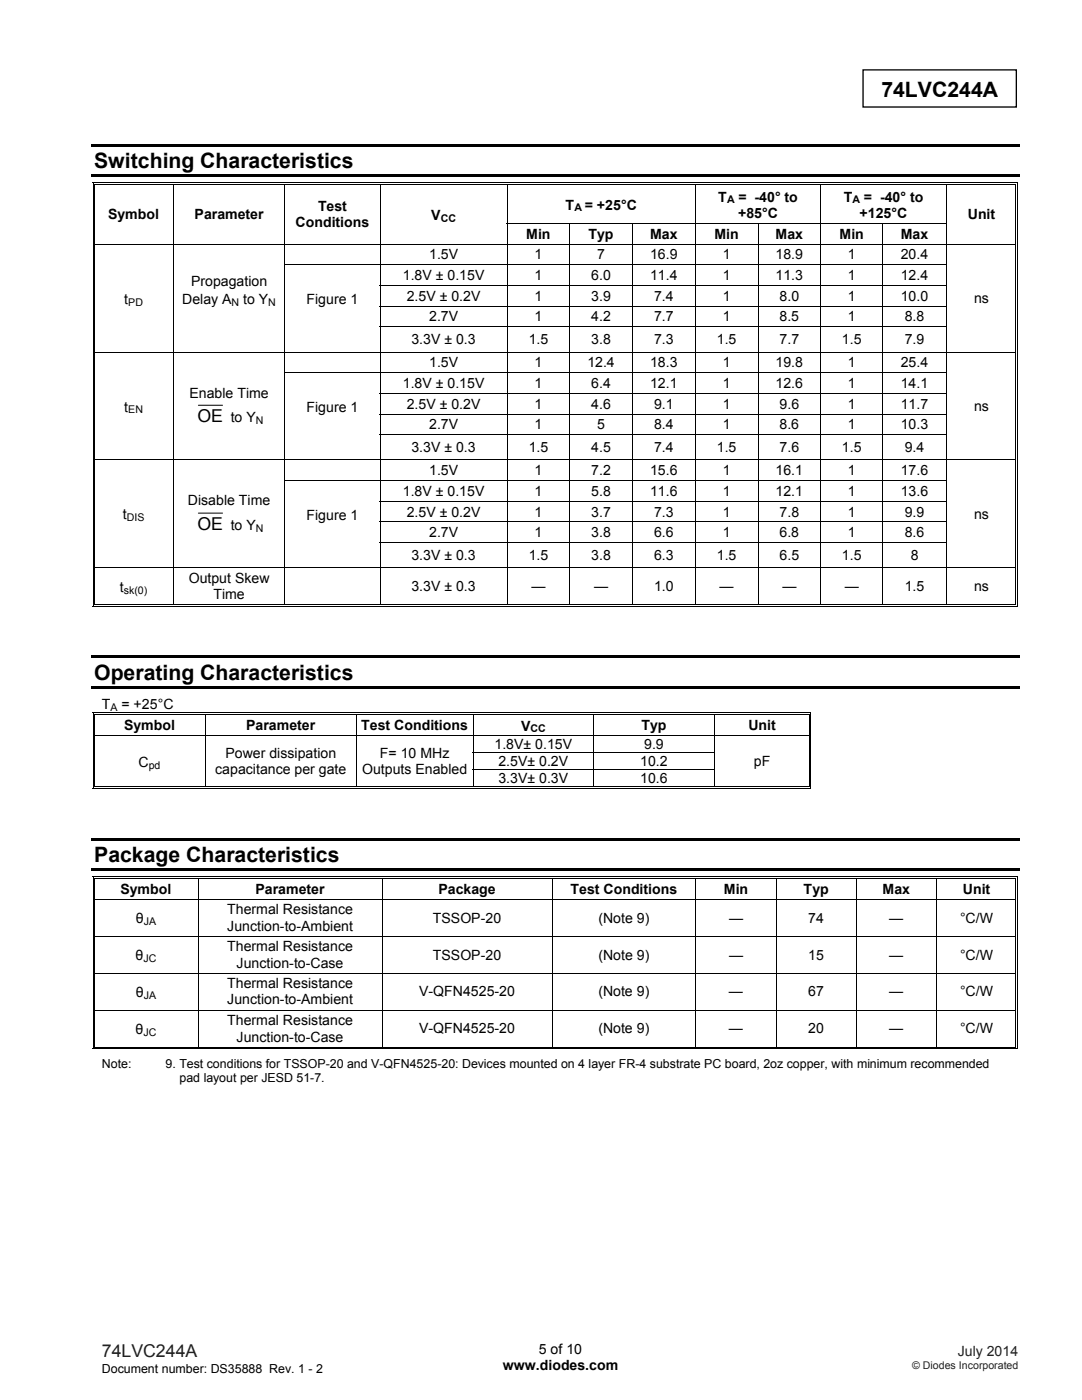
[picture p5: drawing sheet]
<svg xmlns="http://www.w3.org/2000/svg" width="216mm" height="279mm" viewBox="0 0 216 279" stroke-linecap="round" stroke-linejoin="round" font-family="sans-serif">
<defs><g id="words">
<g font-size="4.2">
<text x="175.9" y="19.3">74LVC244A</text>
<text x="18.8" y="33.6">Switching Characteristics</text>
<text x="18.8" y="135.7">Operating Characteristics</text>
<text x="18.8" y="172.1">Package Characteristics</text>
</g>
<g font-size="3.5">
<text x="39.4" y="84.2">OE</text>
<text x="39.4" y="105.7">OE</text>
</g>
<text font-size="3.5" fill="#231f20" x="20.3" y="270.9">74LVC244A</text>
<g font-size="2.8">
<text x="112.9" y="41.8">T</text>
<text x="116.7" y="41.8">= +25°C</text>
<text x="143.3" y="40.2">T</text>
<text x="147.3" y="40.2">= -40° to</text>
<text x="168.4" y="40.2">T</text>
<text x="172.4" y="40.2">= -40° to</text>
<text x="21.6" y="43.8">Symbol</text>
<text x="38.8" y="43.8">Parameter</text>
<text x="59" y="45.4">Conditions</text>
<text x="63.5" y="42.1">Test</text>
<text x="86.1" y="43.9">V</text>
<text x="105" y="47.6">Min</text>
<text x="117.4" y="47.6">Typ</text>
<text x="129.7" y="47.6">Max</text>
<text x="142.6" y="47.6">Min</text>
<text x="147.3" y="43.5">+85°C</text>
<text x="154.8" y="47.6">Max</text>
<text x="167.5" y="47.6">Min</text>
<text x="171.5" y="43.5">+125°C</text>
<text x="179.8" y="47.6">Max</text>
<text x="193.1" y="43.8">Unit</text>
<text x="85.6" y="51.8">1.5V</text>
<text x="106.7" y="51.8">1</text>
<text x="119.2" y="51.8">7</text>
<text x="129.7" y="51.8">16.9</text>
<text x="144.2" y="51.8">1</text>
<text x="154.8" y="51.8">18.9</text>
<text x="169.2" y="51.8">1</text>
<text x="179.7" y="51.8">20.4</text>
<text x="38.1" y="57">Propagation</text>
<text x="80.4" y="55.9">1.8V ± 0.15V</text>
<text x="106.7" y="55.9">1</text>
<text x="118" y="55.9">6.0</text>
<text x="129.7" y="55.9">11.4</text>
<text x="144.2" y="55.9">1</text>
<text x="154.8" y="55.9">11.3</text>
<text x="169.2" y="55.9">1</text>
<text x="179.7" y="55.9">12.4</text>
<text x="24.8" y="60.6">t</text>
<text x="36.3" y="60.6">Delay A</text>
<text x="48.5" y="60.6">to Y</text>
<text x="61.2" y="60.7">Figure 1</text>
<text x="81.2" y="60">2.5V ± 0.2V</text>
<text x="85.6" y="64.2">2.7V</text>
<text x="106.7" y="64.2">1</text>
<text x="106.7" y="60">1</text>
<text x="118" y="64.2">4.2</text>
<text x="118" y="60">3.9</text>
<text x="130.5" y="64.2">7.7</text>
<text x="130.5" y="60">7.4</text>
<text x="144.2" y="64.2">1</text>
<text x="144.2" y="60">1</text>
<text x="155.5" y="64.2">8.5</text>
<text x="155.6" y="60">8.0</text>
<text x="169.2" y="64.2">1</text>
<text x="169.2" y="60">1</text>
<text x="179.7" y="60">10.0</text>
<text x="180.5" y="64.2">8.8</text>
<text x="194.4" y="60.5">ns</text>
<text x="82.1" y="68.7">3.3V ± 0.3</text>
<text x="105.5" y="68.7">1.5</text>
<text x="118" y="68.7">3.8</text>
<text x="130.5" y="68.7">7.3</text>
<text x="143" y="68.7">1.5</text>
<text x="155.6" y="68.7">7.7</text>
<text x="168" y="68.7">1.5</text>
<text x="180.5" y="68.7">7.9</text>
<text x="80.4" y="77.4">1.8V ± 0.15V</text>
<text x="85.6" y="73.3">1.5V</text>
<text x="106.7" y="73.3">1</text>
<text x="106.7" y="77.4">1</text>
<text x="117.2" y="73.3">12.4</text>
<text x="118" y="77.4">6.4</text>
<text x="129.7" y="73.3">18.3</text>
<text x="129.7" y="77.4">12.1</text>
<text x="144.2" y="73.3">1</text>
<text x="144.2" y="77.4">1</text>
<text x="154.8" y="73.3">19.8</text>
<text x="154.8" y="77.4">12.6</text>
<text x="169.2" y="73.3">1</text>
<text x="169.2" y="77.4">1</text>
<text x="179.7" y="73.3">25.4</text>
<text x="179.7" y="77.4">14.1</text>
<text x="24.8" y="82.1">t</text>
<text x="37.8" y="79.3">Enable Time</text>
<text x="61.2" y="82.3">Figure 1</text>
<text x="81.2" y="81.6">2.5V ± 0.2V</text>
<text x="106.7" y="81.6">1</text>
<text x="118" y="81.6">4.6</text>
<text x="130.5" y="81.6">9.1</text>
<text x="144.2" y="81.6">1</text>
<text x="155.6" y="81.6">9.6</text>
<text x="169.2" y="81.6">1</text>
<text x="179.7" y="81.6">11.7</text>
<text x="194.4" y="82">ns</text>
<text x="46" y="84.2">to Y</text>
<text x="85.6" y="85.7">2.7V</text>
<text x="106.7" y="85.7">1</text>
<text x="119.2" y="85.7">5</text>
<text x="130.5" y="85.7">8.4</text>
<text x="144.2" y="85.7">1</text>
<text x="155.6" y="85.7">8.6</text>
<text x="169.2" y="85.7">1</text>
<text x="179.7" y="85.7">10.3</text>
<text x="82.1" y="90.3">3.3V ± 0.3</text>
<text x="85.6" y="94.8">1.5V</text>
<text x="105.5" y="90.3">1.5</text>
<text x="106.7" y="94.8">1</text>
<text x="118" y="94.8">7.2</text>
<text x="118" y="90.3">4.5</text>
<text x="129.7" y="94.8">15.6</text>
<text x="130.5" y="90.3">7.4</text>
<text x="143" y="90.3">1.5</text>
<text x="144.2" y="94.8">1</text>
<text x="154.8" y="94.8">16.1</text>
<text x="155.6" y="90.3">7.6</text>
<text x="168" y="90.3">1.5</text>
<text x="169.2" y="94.8">1</text>
<text x="179.7" y="94.8">17.6</text>
<text x="180.5" y="90.3">9.4</text>
<text x="37.5" y="100.9">Disable Time</text>
<text x="80.4" y="99">1.8V ± 0.15V</text>
<text x="106.7" y="99">1</text>
<text x="118" y="99">5.8</text>
<text x="129.7" y="99">11.6</text>
<text x="144.2" y="99">1</text>
<text x="154.8" y="99">12.1</text>
<text x="169.2" y="99">1</text>
<text x="179.7" y="99">13.6</text>
<text x="24.5" y="103.7">t</text>
<text x="46" y="105.7">to Y</text>
<text x="61.2" y="103.8">Figure 1</text>
<text x="81.2" y="103.1">2.5V ± 0.2V</text>
<text x="85.6" y="107.2">2.7V</text>
<text x="106.7" y="107.2">1</text>
<text x="106.7" y="103.1">1</text>
<text x="118" y="107.2">3.8</text>
<text x="118" y="103.1">3.7</text>
<text x="130.5" y="107.2">6.6</text>
<text x="130.5" y="103.1">7.3</text>
<text x="144.2" y="107.2">1</text>
<text x="144.2" y="103.1">1</text>
<text x="155.5" y="107.2">6.8</text>
<text x="155.6" y="103.1">7.8</text>
<text x="169.2" y="107.2">1</text>
<text x="169.2" y="103.1">1</text>
<text x="180.5" y="107.2">8.6</text>
<text x="180.5" y="103.1">9.9</text>
<text x="194.4" y="103.5">ns</text>
<text x="82.1" y="111.8">3.3V ± 0.3</text>
<text x="105.5" y="111.8">1.5</text>
<text x="118" y="111.8">3.8</text>
<text x="130.5" y="111.8">6.3</text>
<text x="143" y="111.8">1.5</text>
<text x="155.6" y="111.8">6.5</text>
<text x="168" y="111.8">1.5</text>
<text x="181.7" y="111.8">8</text>
<text x="23.9" y="118.1">t</text>
<text x="37.7" y="116.3">Output Skew</text>
<text x="42.6" y="119.6">Time</text>
<text x="82.1" y="118">3.3V ± 0.3</text>
<text x="106" y="118">—</text>
<text x="118.5" y="118">—</text>
<text x="130.5" y="118">1.0</text>
<text x="143.6" y="118">—</text>
<text x="156.1" y="118">—</text>
<text x="168.6" y="118">—</text>
<text x="180.5" y="118">1.5</text>
<text x="194.4" y="118">ns</text>
<text x="20.3" y="141.5">T</text>
<text x="24.2" y="141.5">= +25°C</text>
<text x="24.7" y="145.7">Symbol</text>
<text x="49.1" y="145.7">Parameter</text>
<text x="72.1" y="145.7">Test Conditions</text>
<text x="98.7" y="149.5">1.8V± 0.15V</text>
<text x="104" y="145.8">V</text>
<text x="128" y="145.7">Typ</text>
<text x="128.5" y="149.5">9.9</text>
<text x="149.3" y="145.7">Unit</text>
<text x="27.6" y="153">C</text>
<text x="42.9" y="154.5">capacitance per gate</text>
<text x="45" y="151.3">Power dissipation</text>
<text x="72.2" y="154.5">Outputs Enabled</text>
<text x="75.8" y="151.3">F= 10 MHz</text>
<text x="99.5" y="152.9">2.5V± 0.2V</text>
<text x="127.8" y="152.9">10.2</text>
<text x="150.4" y="152.9">pF</text>
<text x="99.5" y="156.3">3.3V± 0.3V</text>
<text x="127.8" y="156.3">10.6</text>
<text x="24" y="178.4">Symbol</text>
<text x="51" y="178.4">Parameter</text>
<text x="87.5" y="178.4">Package</text>
<text x="113.8" y="178.4">Test Conditions</text>
<text x="144.5" y="178.4">Min</text>
<text x="160.3" y="178.4">Typ</text>
<text x="176.1" y="178.4">Max</text>
<text x="192.1" y="178.4">Unit</text>
<text x="27.1" y="184.3">θ</text>
<text x="45.3" y="182.5">Thermal Resistance</text>
<text x="45.4" y="185.7">Junction-to-Ambient</text>
<text x="86.4" y="184.1">TSSOP-20</text>
<text x="119.4" y="184.1">(Note 9)</text>
<text x="145.5" y="184.1">—</text>
<text x="161.3" y="184.1">74</text>
<text x="177.4" y="184.1">—</text>
<text x="191.6" y="184.1">°C/W</text>
<text x="27.1" y="191.6">θ</text>
<text x="45.3" y="189.9">Thermal Resistance</text>
<text x="86.4" y="191.5">TSSOP-20</text>
<text x="119.4" y="191.5">(Note 9)</text>
<text x="145.5" y="191.5">—</text>
<text x="161.3" y="191.5">15</text>
<text x="177.4" y="191.5">—</text>
<text x="191.6" y="191.5">°C/W</text>
<text x="45.3" y="197.2">Thermal Resistance</text>
<text x="47.2" y="193.1">Junction-to-Case</text>
<text x="27.1" y="199">θ</text>
<text x="45.4" y="200.5">Junction-to-Ambient</text>
<text x="83.7" y="198.9">V-QFN4525-20</text>
<text x="119.4" y="198.9">(Note 9)</text>
<text x="145.5" y="198.9">—</text>
<text x="161.3" y="198.9">67</text>
<text x="177.4" y="198.9">—</text>
<text x="191.6" y="198.9">°C/W</text>
<text x="27.1" y="206.4">θ</text>
<text x="45.3" y="204.6">Thermal Resistance</text>
<text x="47.2" y="207.9">Junction-to-Case</text>
<text x="83.7" y="206.2">V-QFN4525-20</text>
<text x="119.4" y="206.2">(Note 9)</text>
<text x="145.5" y="206.2">—</text>
<text x="161.3" y="206.2">20</text>
<text x="177.4" y="206.2">—</text>
<text x="191.6" y="206.2">°C/W</text>
<text x="100.3" y="273.5">www.diodes.com</text>
<text x="107.5" y="270.2">5 of 10</text>
</g>
<text font-size="2.8" fill="#231f20" x="191.1" y="270.6">July 2014</text>
<g font-size="2.5">
<text x="20.3" y="213.1">Note:</text>
<text x="33" y="213.1">9. Test conditions for TSSOP-20 and V-QFN4525-20: Devices mounted on 4 layer FR-4 substrate PC board, 2oz copper, with minimum recommended</text>
<text x="35.8" y="215.9">pad layout per JESD 51-7.</text>
<text x="20.3" y="274">Document number: DS35888 Rev. 1 - 2</text>
</g>
<g font-size="2.1">
<text x="145.1" y="40.6">A</text>
<text x="170.1" y="40.6">A</text>
<text x="87.9" y="44.2">CC</text>
<text x="114.6" y="42.2">A</text>
<text x="25.6" y="61">PD</text>
<text x="46.2" y="61">N</text>
<text x="53.5" y="61">N</text>
<text x="25.6" y="82.5">EN</text>
<text x="51" y="84.6">N</text>
<text x="25.3" y="104">DIS</text>
<text x="51" y="106.1">N</text>
<text x="24.7" y="118.4">sk(0)</text>
<text x="22" y="141.9">A</text>
<text x="105.9" y="146.2">CC</text>
<text x="29.7" y="153.4">pd</text>
<text x="28.7" y="184.6">JA</text>
<text x="28.6" y="192">JC</text>
<text x="28.7" y="199.4">JA</text>
<text x="28.6" y="206.7">JC</text>
</g>
<text font-size="2.1" fill="#231f20" x="182" y="273.2">© Diodes Incorporated</text>
</g></defs>
<path d="M172.2 13.9h30.6v7.5h-30.6z" fill="none" stroke="#000" stroke-width=".26"/>
<g fill="#000">
<path d="M18.3 28.7h185.2v.6h-185.2zM18.3 34.8h185.2v.5h-185.2zM18.5 36.4h.1v.5h-.1zM18.5 36.4h.5v.2h-.5zM18.8 36.7h.2v.2h-.2zM34.5 36.9h.2zM34.5 36.4h.5v.2h-.5zM34.5 36.7h.5v.2h-.5zM56.7 36.9h.2zM56.7 36.4h.6v.2h-.6zM56.7 36.7h.6v.2h-.6zM75.8 36.9h.2z"/>
<path d="M75.8 36.4h.5v.2h-.5zM75.8 36.7h.5v.2h-.5zM101.1 36.9h.2zM101.1 36.4h.5v.2h-.5zM101.1 36.7h.5v.2h-.5zM138.7 36.9h.1zM138.7 36.4h.5v.2h-.5zM138.7 36.7h.5v.2h-.5zM163.7 36.9h.2zM163.7 36.4h.5v.2h-.5zM163.7 36.7h.5v.2h-.5zM188.8 36.9h.2z"/>
<path d="M188.8 36.4h.5v.2h-.5zM188.8 36.7h.5v.2h-.5zM202.6 36.4h.5v.2h-.5zM202.6 36.7h.2v.2h-.2zM203 36.4h.1v.5h-.1zM18.5 44.5h.1v.2h-.1zM18.5 48.7h.1v.1h-.1zM18.5 52.8h.1v.2h-.1zM18.5 56.9h.1v.2h-.1zM18.8 44.5h.2v.2h-.2zM18.8 48.7h.2v.1h-.2zM18.8 52.8h.2v.2h-.2z"/>
<path d="M18.8 56.9h.2v.2h-.2zM34.5 44.5h.2v.2h-.2zM34.5 52.8h.2v.2h-.2zM34.5 56.9h.2v.2h-.2zM56.7 44.5h.2v.2h-.2zM56.7 56.9h.2v.2h-.2zM75.8 44.5h.2v.2h-.2zM202.6 44.5h.2v.2h-.2zM202.6 48.7h.2v.1h-.2zM202.6 52.8h.2v.2h-.2zM202.6 56.9h.2v.2h-.2zM203 44.5h.1v.2h-.1z"/>
<path d="M203 48.7h.1v.1h-.1zM203 52.8h.1v.2h-.1zM203 56.9h.1v.2h-.1zM18.5 61h.1v.2h-.1zM18.5 65.2h.1v.1h-.1zM18.5 70.2h.1v.2h-.1zM18.5 74.3h.1v.2h-.1zM18.5 78.4h.1v.2h-.1zM18.8 61h.2v.2h-.2zM18.8 65.2h.2v.1h-.2zM18.8 70.2h.2v.2h-.2zM18.8 74.3h.2v.2h-.2z"/>
<path d="M18.8 78.4h.2v.2h-.2zM34.5 61h.2v.2h-.2zM34.5 65.2h.2v.1h-.2zM34.5 74.3h.2v.2h-.2zM34.5 78.4h.2v.2h-.2zM56.7 61h.2v.2h-.2zM56.7 65.2h.2v.1h-.2zM56.7 78.4h.2v.2h-.2zM202.6 61h.2v.2h-.2zM202.6 65.2h.2v.1h-.2zM202.6 70.2h.2v.2h-.2zM202.6 74.3h.2v.2h-.2z"/>
<path d="M202.6 78.4h.2v.2h-.2zM203 61h.1v.2h-.1zM203 65.2h.1v.1h-.1zM203 70.2h.1v.2h-.1zM203 74.3h.1v.2h-.1zM203 78.4h.1v.2h-.1zM18.5 82.6h.1v.1h-.1zM18.5 86.7h.1v.2h-.1zM18.5 91.7h.1v.2h-.1zM18.5 95.8h.1v.2h-.1zM18.8 82.6h.2v.1h-.2zM18.8 86.7h.2v.2h-.2z"/>
<path d="M18.8 91.7h.2v.2h-.2zM18.8 95.8h.2v.2h-.2zM34.5 82.6h.2v.1h-.2zM34.5 86.7h.2v.2h-.2zM34.5 95.8h.2v.2h-.2zM56.7 82.6h.2v.1h-.2zM56.7 86.7h.2v.2h-.2zM202.6 82.6h.2v.1h-.2zM202.6 86.7h.2v.2h-.2zM202.6 91.7h.2v.2h-.2zM202.6 95.8h.2v.2h-.2zM203 82.6h.1v.1h-.1z"/>
<path d="M203 86.7h.1v.2h-.1zM203 91.7h.1v.2h-.1zM203 95.8h.1v.2h-.1zM18.5 99.9h.1v.2h-.1zM18.5 104.1h.1v.1h-.1zM18.5 108.2h.1v.2h-.1zM18.5 113.2h.1v.2h-.1zM18.8 99.9h.2v.2h-.2zM18.8 104.1h.2v.1h-.2zM18.8 108.2h.2v.2h-.2zM18.8 113.2h.2v.2h-.2zM34.5 99.9h.2v.2h-.2z"/>
<path d="M34.5 104.1h.2v.1h-.2zM34.5 108.2h.2v.2h-.2zM56.7 99.9h.2v.2h-.2zM56.7 104.1h.2v.1h-.2zM56.7 108.2h.2v.2h-.2zM202.6 99.9h.2v.2h-.2zM202.6 104.1h.2v.1h-.2zM202.6 108.2h.2v.2h-.2zM202.6 113.2h.2v.2h-.2zM203 99.9h.1v.2h-.1zM203 104.1h.1v.1h-.1zM203 108.2h.1v.2h-.1z"/>
<path d="M203 113.2h.1v.2h-.1zM18.3 130.9h185.2v.5h-185.2zM18.3 137h185.2v.5h-185.2zM18.5 120.9h.5v.2h-.5zM18.8 120.6h.2v.2h-.2zM34.5 120.6h.5v.2h-.5zM56.7 120.6h.6v.2h-.6zM75.8 120.6h.5v.2h-.5zM101.1 120.6h.5v.2h-.5zM113.6 120.6h.5v.2h-.5zM126.1 120.6h.5v.2h-.5zM138.7 120.6h.5v.2h-.5z"/>
<path d="M151.2 120.6h.5v.2h-.5zM163.7 120.6h.5v.2h-.5zM176.1 120.6h.5v.2h-.5zM188.8 120.6h.5v.2h-.5zM202.6 120.9h.5v.2h-.5zM202.6 120.6h.2v.2h-.2zM203 120.6h.1v.5h-.1zM18.5 142.2h.1v.5h-.1zM18.5 142.2h.5v.2h-.5zM18.5 146.7h.1v.2h-.1zM18.5 150.1h.1v.2h-.1zM18.5 153.5h.1v.2h-.1z"/>
<path d="M18.5 157.3h.5v.2h-.5zM18.8 142.5h.2v.2h-.2zM18.8 146.7h.2v.2h-.2zM18.8 150.1h.2v.2h-.2zM18.8 153.5h.2v.2h-.2zM18.8 157h.2v.1h-.2zM40.9 142.7h.1zM40.9 142.2h.5v.2h-.5zM40.9 142.5h.5v.2h-.5zM40.9 150.1h.1v.2h-.1zM40.9 153.5h.1v.2h-.1zM40.9 157h.5v.1h-.5z"/>
<path d="M71 142.7h.2zM71 142.2h.5v.2h-.5zM71 142.5h.5v.2h-.5zM71 150.1h.2v.2h-.2zM71 153.5h.2v.2h-.2zM71 157h.5v.1h-.5zM94.3 142.7h.2zM94.3 142.2h.5v.2h-.5zM94.3 142.5h.5v.2h-.5zM94.3 157h.5v.1h-.5zM118.4 142.7h.2zM118.4 142.2h.5v.2h-.5z"/>
<path d="M118.4 142.5h.5v.2h-.5zM118.4 157h.5v.1h-.5zM142.5 142.7h.1zM142.5 142.2h.5v.2h-.5zM142.5 142.5h.5v.2h-.5zM142.5 157h.5v.1h-.5zM161.4 142.2h.5v.2h-.5zM161.4 142.5h.1v.2h-.1zM161.4 146.7h.1v.2h-.1zM161.4 150.1h.1v.2h-.1zM161.4 153.5h.1v.2h-.1zM161.4 157.3h.5v.2h-.5z"/>
<path d="M161.4 157h.1v.1h-.1zM161.7 142.2h.2v.5h-.2zM161.7 146.7h.2v.2h-.2zM161.7 150.1h.2v.2h-.2zM161.7 153.5h.2v.2h-.2zM161.7 157h.2v.5h-.2zM18.3 167.2h185.2v.5h-185.2zM18.3 173.3h185.2v.5h-185.2zM18.5 174.9h.1v.5h-.1zM18.5 174.9h.5v.2h-.5zM18.5 179.4h.1v.2h-.1zM18.8 175.2h.2v.2h-.2z"/>
<path d="M18.8 179.4h.2v.2h-.2zM39.5 175.4h.1zM39.5 174.9h.5v.2h-.5zM39.5 175.2h.5v.2h-.5zM76.2 175.4h.2zM76.2 174.9h.5v.2h-.5zM76.2 175.2h.5v.2h-.5zM110.1 175.4h.1zM110.1 174.9h.5v.2h-.5zM110.1 175.2h.5v.2h-.5zM138.8 175.4h.2zM138.8 174.9h.5v.2h-.5z"/>
<path d="M138.8 175.2h.5v.2h-.5zM154.8 175.4h.2zM154.8 174.9h.5v.2h-.5zM154.8 175.2h.5v.2h-.5zM170.8 175.4h.2zM170.8 174.9h.5v.2h-.5zM170.8 175.2h.5v.2h-.5zM186.8 175.4h.1zM186.8 174.9h.5v.2h-.5zM186.8 175.2h.5v.2h-.5zM202.6 174.9h.5v.2h-.5zM202.6 175.2h.2v.2h-.2z"/>
<path d="M202.6 179.4h.2v.2h-.2zM203 174.9h.1v.5h-.1zM203 179.4h.1v.2h-.1zM18.5 186.8h.1v.1h-.1zM18.5 194.1h.1v.2h-.1zM18.8 186.8h.2v.1h-.2zM18.8 194.1h.2v.2h-.2zM202.6 186.8h.2v.1h-.2zM202.6 194.1h.2v.2h-.2zM203 186.8h.1v.1h-.1zM203 194.1h.1v.2h-.1zM18.5 201.5h.1v.2h-.1z"/>
<path d="M18.5 209.2h.5v.2h-.5zM18.8 201.5h.2v.2h-.2zM18.8 208.9h.2v.2h-.2zM39.5 208.9h.5v.2h-.5zM76.2 208.9h.5v.2h-.5zM110.1 208.9h.5v.2h-.5zM138.8 208.9h.5v.2h-.5zM154.8 208.9h.5v.2h-.5zM170.8 208.9h.5v.2h-.5zM186.8 208.9h.5v.2h-.5zM202.6 201.5h.2v.2h-.2zM202.6 209.2h.5v.2h-.5z"/>
<path d="M202.6 208.9h.2v.2h-.2zM203 201.5h.1v.2h-.1zM203 208.9h.1v.5h-.1z"/>
</g>
<g fill="none" stroke="#000" stroke-width=".2">
<path d="M18.6 36.9v7.6M18.9 36.9v7.6M19 36.5h15.5M19 36.8h15.5M34.6 36.9v7.6M35 36.5h21.7M35 36.8h21.7M56.8 36.9v7.6M57.3 36.5h18.5M57.3 36.8h18.5M75.9 36.9v7.6M76.3 36.5h24.8"/>
<path d="M76.3 36.8h24.8M101.2 36.9v7.6M101.6 36.5h37.1M101.6 36.8h37.1M138.7 36.9v7.6M139.2 36.5h24.5M139.2 36.8h24.5M163.8 36.9v7.6M164.2 36.5h24.6M164.2 36.8h24.6M188.9 36.9v7.6M189.3 36.5h13.3"/>
<path d="M189.3 36.8h13.3M202.7 36.9v7.6M203.1 36.9v7.6M18.6 44.7v4M18.6 48.8v4M18.6 53v3.9M18.6 57.1v3.9M18.9 44.7v4M18.9 48.8v4M18.9 53v3.9M18.9 57.1v3.9M19 48.7h183.6"/>
<path d="M34.6 44.7v4M34.6 48.8v4M34.6 53v3.9M34.6 57.1v3.9M56.7 52.9h132.3M56.8 44.7v4M56.8 48.8v4M56.8 53v3.9M56.8 57.1v3.9M75.8 57h113.2M75.9 44.7v4M75.9 48.8v4"/>
<path d="M75.9 53v3.9M75.9 57.1v3.9M101.1 44.6h87.9M101.2 44.7v4M101.2 48.8v4M101.2 53v3.9M101.2 57.1v3.9M113.7 44.7v4M113.7 48.8v4M113.7 53v3.9M113.7 57.1v3.9M126.2 44.7v4"/>
<path d="M126.2 48.8v4M126.2 53v3.9M126.2 57.1v3.9M138.7 44.7v4M138.7 48.8v4M138.7 53v3.9M138.7 57.1v3.9M151.3 44.7v4M151.3 48.8v4M151.3 53v3.9M151.3 57.1v3.9M163.8 44.7v4"/>
<path d="M163.8 48.8v4M163.8 53v3.9M163.8 57.1v3.9M176.2 44.7v4M176.2 48.8v4M176.2 53v3.9M176.2 57.1v3.9M188.9 44.7v4M188.9 48.8v4M188.9 53v3.9M188.9 57.1v3.9M202.7 44.7v4"/>
<path d="M202.7 48.8v4M202.7 53v3.9M202.7 57.1v3.9M203.1 44.7v4M203.1 48.8v4M203.1 53v3.9M203.1 57.1v3.9M18.6 61.2v4M18.6 65.3v4.9M18.6 70.4v3.9M18.6 74.5v3.9M18.6 78.6v4"/>
<path d="M18.9 61.2v4M18.9 65.3v4.9M18.9 70.4v3.9M18.9 74.5v3.9M18.9 78.6v4M19 70.3h183.6M34.6 61.2v4M34.6 65.3v4.9M34.6 70.4v3.9M34.6 74.5v3.9M34.6 78.6v4M56.7 74.4h132.3"/>
<path d="M56.8 61.2v4M56.8 65.3v4.9M56.8 70.4v3.9M56.8 74.5v3.9M56.8 78.6v4M75.8 61.1h113.2M75.8 65.3h113.2M75.8 78.5h113.2M75.9 61.2v4M75.9 65.3v4.9M75.9 70.4v3.9M75.9 74.5v3.9"/>
<path d="M75.9 78.6v4M101.2 61.2v4M101.2 65.3v4.9M101.2 70.4v3.9M101.2 74.5v3.9M101.2 78.6v4M113.7 61.2v4M113.7 65.3v4.9M113.7 70.4v3.9M113.7 74.5v3.9M113.7 78.6v4M126.2 61.2v4"/>
<path d="M126.2 65.3v4.9M126.2 70.4v3.9M126.2 74.5v3.9M126.2 78.6v4M138.7 61.2v4M138.7 65.3v4.9M138.7 70.4v3.9M138.7 74.5v3.9M138.7 78.6v4M151.3 61.2v4M151.3 65.3v4.9M151.3 70.4v3.9"/>
<path d="M151.3 74.5v3.9M151.3 78.6v4M163.8 61.2v4M163.8 65.3v4.9M163.8 70.4v3.9M163.8 74.5v3.9M163.8 78.6v4M176.2 61.2v4M176.2 65.3v4.9M176.2 70.4v3.9M176.2 74.5v3.9M176.2 78.6v4"/>
<path d="M188.9 61.2v4M188.9 65.3v4.9M188.9 70.4v3.9M188.9 74.5v3.9M188.9 78.6v4M202.7 61.2v4M202.7 65.3v4.9M202.7 70.4v3.9M202.7 74.5v3.9M202.7 78.6v4M203.1 61.2v4M203.1 65.3v4.9"/>
<path d="M203.1 70.4v3.9M203.1 74.5v3.9M203.1 78.6v4M18.6 82.7v4M18.6 86.9v4.8M18.6 91.9v3.9M18.6 96v3.9M18.9 82.7v4M18.9 86.9v4.8M18.9 91.9v3.9M18.9 96v3.9M19 91.8h183.6"/>
<path d="M34.6 82.7v4M34.6 86.9v4.8M34.6 91.9v3.9M34.6 96v3.9M39.6 80.9h4.8M56.7 95.9h132.3M56.8 82.7v4M56.8 86.9v4.8M56.8 91.9v3.9M56.8 96v3.9M75.8 82.7h113.2M75.8 86.8h113.2"/>
<path d="M75.9 82.7v4M75.9 86.9v4.8M75.9 91.9v3.9M75.9 96v3.9M101.2 82.7v4M101.2 86.9v4.8M101.2 91.9v3.9M101.2 96v3.9M113.7 82.7v4M113.7 86.9v4.8M113.7 91.9v3.9M113.7 96v3.9"/>
<path d="M126.2 82.7v4M126.2 86.9v4.8M126.2 91.9v3.9M126.2 96v3.9M138.7 82.7v4M138.7 86.9v4.8M138.7 91.9v3.9M138.7 96v3.9M151.3 82.7v4M151.3 86.9v4.8M151.3 91.9v3.9M151.3 96v3.9"/>
<path d="M163.8 82.7v4M163.8 86.9v4.8M163.8 91.9v3.9M163.8 96v3.9M176.2 82.7v4M176.2 86.9v4.8M176.2 91.9v3.9M176.2 96v3.9M188.9 82.7v4M188.9 86.9v4.8M188.9 91.9v3.9M188.9 96v3.9"/>
<path d="M202.7 82.7v4M202.7 86.9v4.8M202.7 91.9v3.9M202.7 96v3.9M203.1 82.7v4M203.1 86.9v4.8M203.1 91.9v3.9M203.1 96v3.9M18.6 100.1v4M18.6 104.2v4M18.6 108.4v4.8M18.6 113.4v7.7"/>
<path d="M18.9 100.1v4M18.9 104.2v4M18.9 108.4v4.8M18.9 113.4v7.2M19 113.3h183.6M34.6 100.1v4M34.6 104.2v4M34.6 108.4v4.8M34.6 113.4v7.2M39.6 102.4h4.8M56.8 100.1v4M56.8 104.2v4"/>
<path d="M56.8 108.4v4.8M56.8 113.4v7.2M75.8 100h113.2M75.8 104.2h113.2M75.8 108.3h113.2M75.9 100.1v4M75.9 104.2v4M75.9 108.4v4.8M75.9 113.4v7.2M101.2 100.1v4M101.2 104.2v4M101.2 108.4v4.8"/>
<path d="M101.2 113.4v7.2M113.7 100.1v4M113.7 104.2v4M113.7 108.4v4.8M113.7 113.4v7.2M126.2 100.1v4M126.2 104.2v4M126.2 108.4v4.8M126.2 113.4v7.2M138.7 100.1v4M138.7 104.2v4M138.7 108.4v4.8"/>
<path d="M138.7 113.4v7.2M151.3 100.1v4M151.3 104.2v4M151.3 108.4v4.8M151.3 113.4v7.2M163.8 100.1v4M163.8 104.2v4M163.8 108.4v4.8M163.8 113.4v7.2M176.2 100.1v4M176.2 104.2v4M176.2 108.4v4.8"/>
<path d="M176.2 113.4v7.2M188.9 100.1v4M188.9 104.2v4M188.9 108.4v4.8M188.9 113.4v7.2M202.7 100.1v4M202.7 104.2v4M202.7 108.4v4.8M202.7 113.4v7.2M203.1 100.1v4M203.1 104.2v4M203.1 108.4v4.8"/>
<path d="M203.1 113.4v7.2M19 121h183.6M19 120.7h15.5M35 120.7h21.7M57.3 120.7h18.5M76.3 120.7h24.8M101.6 120.7h12M114.1 120.7h12M126.6 120.7h12.1M139.2 120.7h12M151.7 120.7h12M164.2 120.7h11.9"/>
<path d="M176.6 120.7h12.2M189.3 120.7h13.3M18.6 142.7v4M18.6 146.9v3.2M18.6 150.3v3.2M18.6 153.7v3.8M18.9 142.7v4M18.9 146.9v3.2M18.9 150.3v3.2M18.9 153.7v3.3M19 142.3h21.9M19 142.6h21.9"/>
<path d="M19 146.8h142.4M19 157.4h142.4M19 157.1h21.9M41 142.7v4M41 146.9v3.2M41 150.3v3.2M41 153.7v3.3M41.4 142.3h29.6M41.4 142.6h29.6M41.4 157.1h29.6M71.1 142.7v4M71.1 146.9v3.2"/>
<path d="M71.1 150.3v3.2M71.1 153.7v3.3M71.5 142.3h22.8M71.5 142.6h22.8M71.5 157.1h22.8M94.3 150.2h48.3M94.3 153.6h48.3M94.4 142.7v4M94.4 146.9v3.2M94.4 150.3v3.2M94.4 153.7v3.3M94.8 142.3h23.6"/>
<path d="M94.8 142.6h23.6M94.8 157.1h23.6M118.5 142.7v4M118.5 146.9v3.2M118.5 150.3v3.2M118.5 153.7v3.3M118.9 142.3h23.6M118.9 142.6h23.6M118.9 157.1h23.6M142.6 142.7v4M142.6 146.9v3.2M142.6 150.3v3.2"/>
<path d="M142.6 153.7v3.3M143 142.3h18.4M143 142.6h18.4M143 157.1h18.4M161.4 142.7v4M161.4 146.9v3.2M161.4 150.3v3.2M161.4 153.7v3.3M161.8 142.7v4M161.8 146.9v3.2M161.8 150.3v3.2M161.8 153.7v3.3"/>
<path d="M18.6 175.4v4M18.6 179.6v7.2M18.9 175.4v4M18.9 179.6v7.2M19 175h20.5M19 175.3h20.5M19 179.5h183.6M39.5 175.4v4M39.5 179.6v7.2M40 175h36.2M40 175.3h36.2M76.3 175.4v4"/>
<path d="M76.3 179.6v7.2M76.7 175h33.4M76.7 175.3h33.4M110.2 175.4v4M110.2 179.6v7.2M110.6 175h28.2M110.6 175.3h28.2M138.9 175.4v4M138.9 179.6v7.2M139.3 175h15.5M139.3 175.3h15.5M154.9 175.4v4"/>
<path d="M154.9 179.6v7.2M155.3 175h15.5M155.3 175.3h15.5M170.9 175.4v4M170.9 179.6v7.2M171.3 175h15.5M171.3 175.3h15.5M186.9 175.4v4M186.9 179.6v7.2M187.3 175h15.3M187.3 175.3h15.3M202.7 175.4v4"/>
<path d="M202.7 179.6v7.2M203.1 175.4v4M203.1 179.6v7.2M18.6 186.9v7.2M18.6 194.3v7.2M18.9 186.9v7.2M18.9 194.3v7.2M19 186.8h183.6M19 194.2h183.6M39.5 186.9v7.2M39.5 194.3v7.2M76.3 186.9v7.2"/>
<path d="M76.3 194.3v7.2M110.2 186.9v7.2M110.2 194.3v7.2M138.9 186.9v7.2M138.9 194.3v7.2M154.9 186.9v7.2M154.9 194.3v7.2M170.9 186.9v7.2M170.9 194.3v7.2M186.9 186.9v7.2M186.9 194.3v7.2M202.7 186.9v7.2"/>
<path d="M202.7 194.3v7.2M203.1 186.9v7.2M203.1 194.3v7.2M18.6 201.7v7.7M18.9 201.7v7.2M19 201.6h183.6M19 209.3h183.6M19 209h20.5M39.5 201.7v7.2M40 209h36.2M76.3 201.7v7.2M76.7 209h33.4"/>
<path d="M110.2 201.7v7.2M110.6 209h28.2M138.9 201.7v7.2M139.3 209h15.5M154.9 201.7v7.2M155.3 209h15.5M170.9 201.7v7.2M171.3 209h15.5M186.9 201.7v7.2M187.3 209h15.3M202.7 201.7v7.2M203.1 201.7v7.2"/>
</g>
<use href="#words"/>
</svg>
